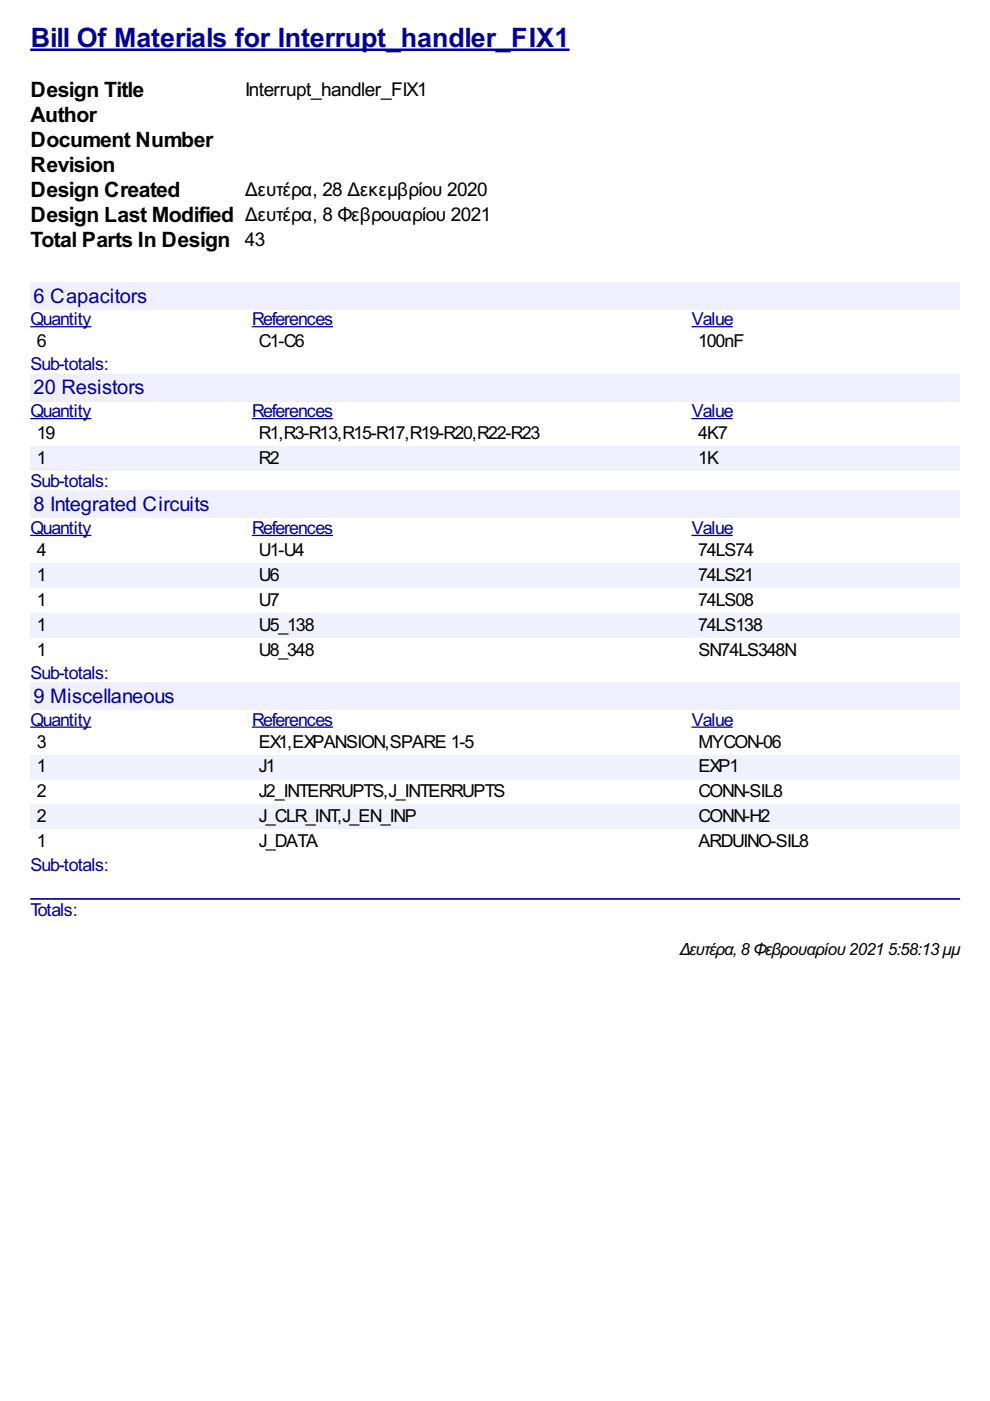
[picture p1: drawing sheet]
<svg xmlns="http://www.w3.org/2000/svg" width="210mm" height="297mm" viewBox="0 0 210 297" stroke-linecap="round" stroke-linejoin="round" font-family="sans-serif">
<defs><g id="words">
<text font-size="6.3" fill="#009" x="6.5" y="10">Bill Of Materials for Interrupt_handler_FIX1</text>
<g font-size="5">
<text x="6.5" y="20.6">Design Title</text>
<text x="6.5" y="25.9">Author</text>
<text x="6.5" y="31.2">Document Number</text>
<text x="6.5" y="36.5">Revision</text>
<text x="6.5" y="41.8">Design Created</text>
<text x="6.5" y="47.1">Design Last Modified Δευτέρα, 8 Φεβρουαρίου 2021</text>
<text x="6.5" y="52.3">Total Parts In Design 43</text>
</g>
<g font-size="4.8" fill="#009">
<text x="7.1" y="64.2">6 Capacitors</text>
<text x="7.1" y="83.6">20 Resistors</text>
<text x="7.1" y="108.4">8 Integrated Circuits</text>
<text x="7.1" y="149.1">9 Miscellaneous</text>
</g>
<g font-size="4.5">
<text x="52" y="20.3">Interrupt_handler_FIX1</text>
<text x="52" y="41.5">Δευτέρα, 28 Δεκεμβρίου 2020</text>
</g>
<g font-size="4.2" fill="#009">
<text x="6.5" y="69">Quantity</text>
<text x="53.5" y="69">References</text>
<text x="146.7" y="69">Value</text>
<text x="6.5" y="78.5">Sub-totals:</text>
<text x="6.5" y="88.5">Quantity</text>
<text x="53.5" y="88.5">References</text>
<text x="146.7" y="88.5">Value</text>
<text x="6.5" y="103.3">Sub-totals:</text>
<text x="6.5" y="113.3">Quantity</text>
<text x="53.5" y="113.3">References</text>
<text x="146.7" y="113.3">Value</text>
<text x="6.5" y="143.9">Sub-totals:</text>
<text x="6.5" y="153.9">Quantity</text>
<text x="53.5" y="153.9">References</text>
<text x="146.7" y="153.9">Value</text>
<text x="6.5" y="184.6">Sub-totals:</text>
<text x="6.5" y="194.2">Totals:</text>
</g>
<g font-size="4.2">
<text x="7.8" y="73.6">6</text>
<text x="54.9" y="73.6">C1-C6</text>
<text x="148" y="73.6">100nF</text>
<text x="7.8" y="93.1">19</text>
<text x="54.9" y="93.1">R1,R3-R13,R15-R17,R19-R20,R22-R23</text>
<text x="148" y="93.1">4K7</text>
<text x="7.8" y="98.4">1</text>
<text x="54.9" y="98.4">R2</text>
<text x="148" y="98.4">1K</text>
<text x="7.8" y="117.8">4</text>
<text x="54.9" y="117.8">U1-U4</text>
<text x="148" y="117.8">74LS74</text>
<text x="7.8" y="123.1">1</text>
<text x="54.9" y="123.1">U6</text>
<text x="148" y="123.1">74LS21</text>
<text x="7.8" y="128.4">1</text>
<text x="54.9" y="128.4">U7</text>
<text x="148" y="128.4">74LS08</text>
<text x="7.8" y="133.7">1</text>
<text x="54.9" y="133.7">U5_138</text>
<text x="148" y="133.7">74LS138</text>
<text x="7.8" y="139">1</text>
<text x="54.9" y="139">U8_348</text>
<text x="148.1" y="139">SN74LS348N</text>
<text x="7.8" y="158.5">3</text>
<text x="54.9" y="158.5">EX1,EXPANSION,SPARE 1-5</text>
<text x="148.1" y="158.5">MYCON-06</text>
<text x="7.8" y="163.8">1</text>
<text x="54.9" y="163.8">J1</text>
<text x="148.1" y="163.8">EXP1</text>
<text x="7.8" y="169.1">2</text>
<text x="54.9" y="169.1">J2_INTERRUPTS,J_INTERRUPTS</text>
<text x="148.1" y="169.1">CONN-SIL8</text>
<text x="7.8" y="174.4">2</text>
<text x="7.8" y="179.7">1</text>
<text x="54.9" y="174.4">J_CLR_INT,J_EN_INP</text>
<text x="54.9" y="179.7">J_DATA</text>
<text x="148.1" y="174.4">CONN-H2</text>
<text x="148.1" y="179.7">ARDUINO-SIL8</text>
</g>
<g font-size="4">
<text x="144.1" y="202.4">Δευτέρα,8 Φεβρουαρίου2021</text>
<text x="188.2" y="202.4">5:58:13μμ</text>
</g>
</g></defs>
<path d="M6.4 10.6h114.4" fill="none" stroke="#009" stroke-width=".53"/>
<g fill="#efefff">
<path d="M6.4 59.8h197.2v5.8h-197.2z"/>
<path d="M6.9 60h24.1v4.8h-24.1z"/>
</g>
<path d="M6.4 69.3h13M53.4 69.3h17.2M146.6 69.3h8.7" fill="none" stroke="#009" stroke-width=".26"/>
<g fill="#efefff">
<path d="M6.4 79.3h197.2v5.8h-197.2z"/>
<path d="M6.9 79.6h23.5v4.8h-23.5z"/>
</g>
<path d="M6.4 88.8h13M53.4 88.8h17.2M146.6 88.8h8.7" fill="none" stroke="#009" stroke-width=".26"/>
<g fill="#f0f0fe">
<path d="M6.4 94.6h47v5.3h-47z"/>
<path d="M7.7 94.7h1.8v4.2h-1.8z"/>
<path d="M53.4 94.6h93.2v5.3h-93.2z"/>
<path d="M54.8 94.7h4.2v4.2h-4.2z"/>
<path d="M146.6 94.6h57v5.3h-57z"/>
<path d="M148 94.7h4.2v4.2h-4.2z"/>
</g>
<g fill="#efefff">
<path d="M6.4 104.1h197.2v5.7h-197.2z"/>
<path d="M6.9 104.2h37.3v4.8h-37.3z"/>
</g>
<path d="M6.4 113.5h13M53.4 113.5h17.2M146.6 113.5h8.7" fill="none" stroke="#009" stroke-width=".26"/>
<g fill="#f0f0fe">
<path d="M6.4 119.3h47v5.3h-47z"/>
<path d="M7.7 119.6h1.8v4.2h-1.8z"/>
<path d="M53.4 119.3h93.2v5.3h-93.2z"/>
<path d="M54.8 119.6h4.2v4.2h-4.2z"/>
<path d="M146.6 119.3h57v5.3h-57z"/>
<path d="M148 119.6h11.6v4.2h-11.6z"/>
<path d="M6.4 129.9h47v5.3h-47z"/>
<path d="M7.7 130.1h1.8v4.3h-1.8z"/>
<path d="M53.4 129.9h93.2v5.3h-93.2z"/>
<path d="M54.8 130.1h11.6v4.3h-11.6z"/>
<path d="M146.6 129.9h57v5.3h-57z"/>
<path d="M148 130.1h13.5v4.3h-13.5z"/>
</g>
<g fill="#efefff">
<path d="M6.4 144.7h197.2v5.8h-197.2z"/>
<path d="M6.9 144.9h29.9v4.8h-29.9z"/>
</g>
<path d="M6.4 154.2h13M53.4 154.2h17.2M146.6 154.2h8.7" fill="none" stroke="#009" stroke-width=".26"/>
<g fill="#f0f0fe">
<path d="M6.4 160h47v5.3h-47z"/>
<path d="M7.7 160.3h1.8v4.2h-1.8z"/>
<path d="M53.4 160h93.2v5.3h-93.2z"/>
<path d="M54.8 160.3h3.4v4.2h-3.4z"/>
<path d="M146.6 160h57v5.3h-57z"/>
<path d="M148 160.3h8.4v4.2h-8.4z"/>
<path d="M6.4 170.6h47v5.3h-47z"/>
<path d="M7.7 170.9h1.8v4.2h-1.8z"/>
<path d="M53.4 170.6h93.2v5.3h-93.2z"/>
<path d="M54.8 170.9h33.3v4.2h-33.3z"/>
<path d="M146.6 170.6h57v5.3h-57z"/>
<path d="M148 170.9h15v4.2h-15z"/>
</g>
<path d="M6.6 190.6h196.8" fill="none" stroke="#009" stroke-width=".35"/>
<use href="#words"/>
</svg>
